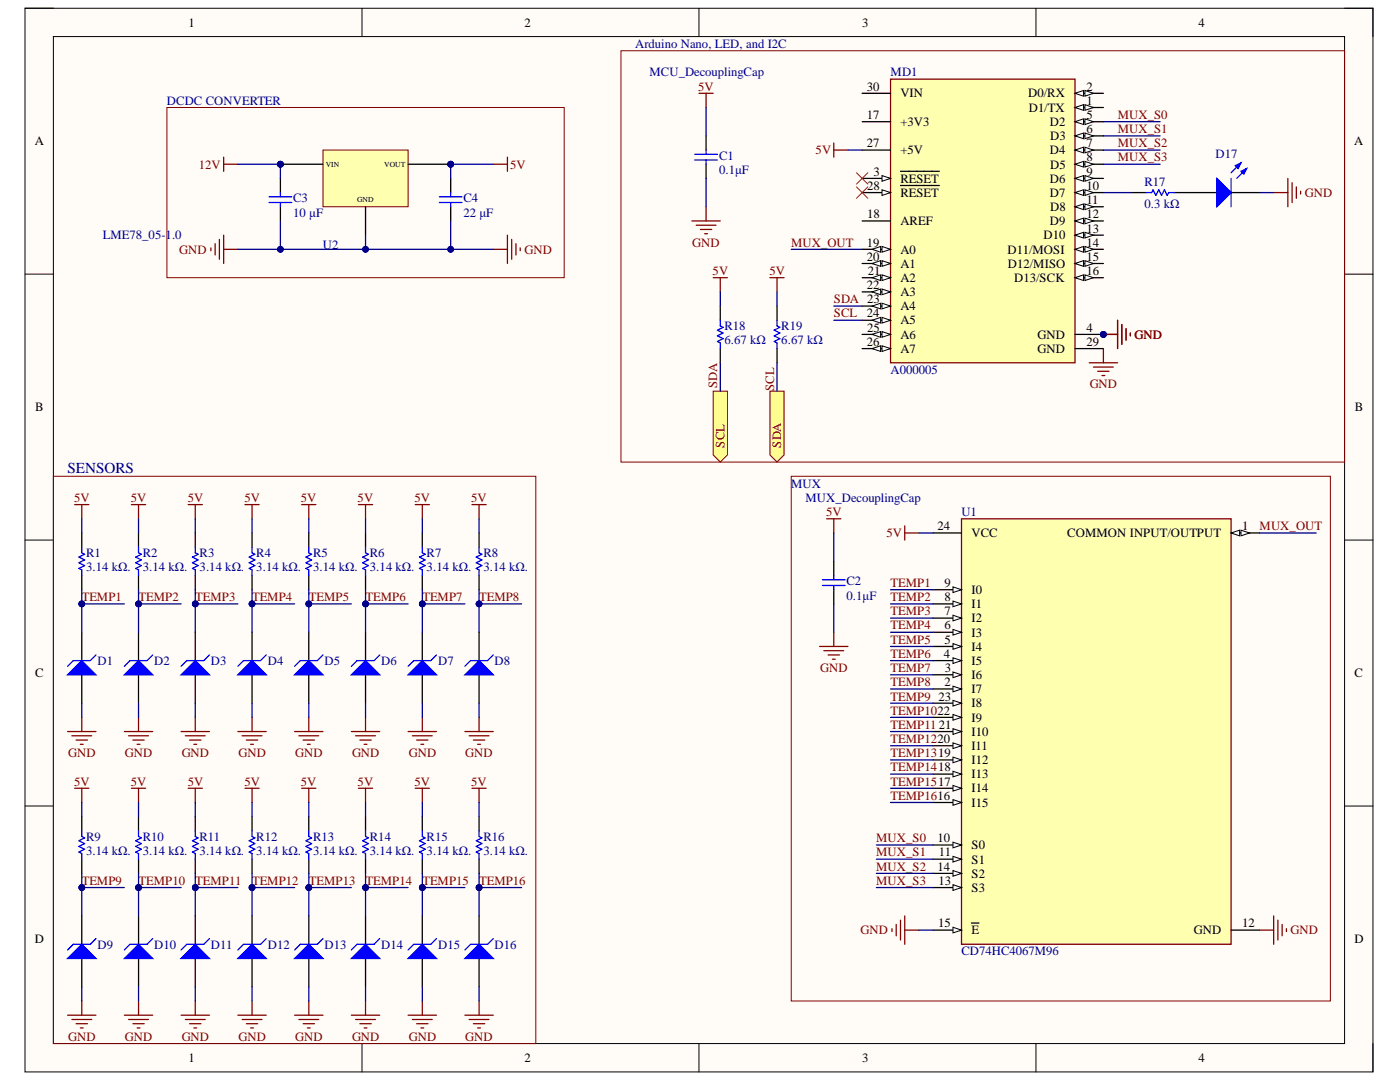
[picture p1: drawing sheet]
<svg xmlns="http://www.w3.org/2000/svg" width="279mm" height="216mm" viewBox="0 0 279 216" stroke-linecap="round" stroke-linejoin="round" font-family="sans-serif">
<defs><g id="words">
<text font-size="3" fill="#000080" x="13.4" y="94.4">SENSORS</text>
<g font-size="2.5">
<text x="37.6" y="5.3">1</text>
<text x="104.7" y="5.3">2</text>
<text x="172.1" y="5.3">3</text>
<text x="239.2" y="5.3">4</text>
<text x="173" y="23.8">17</text>
<text x="173" y="18.1">30</text>
<text x="179.7" y="19.4">VIN</text>
<text x="205.2" y="19.4">D0/RX</text>
<text x="205.3" y="22.3">D1/TX</text>
<text x="216.8" y="18.1">2</text>
<text x="216.8" y="20.9">1</text>
<text x="216.8" y="23.8">5</text>
<text x="6.9" y="29">A</text>
<text x="173" y="29.4">27</text>
<text x="179.7" y="25.1">+3V3</text>
<text x="209.5" y="25.1">D2</text>
<text x="209.6" y="28">D3</text>
<text x="216.8" y="26.5">6</text>
<text x="216.8" y="29.4">7</text>
<text x="270.2" y="29">A</text>
<text x="174.4" y="35.1">3</text>
<text x="179.7" y="30.8">+5V</text>
<text x="209.5" y="30.8">D4</text>
<text x="209.6" y="33.6">D5</text>
<text x="216.8" y="32.2">8</text>
<text x="216.8" y="35.1">9</text>
<text x="173.1" y="37.9">28</text>
<text x="179.7" y="36.4">RESET</text>
<text x="179.7" y="39.3">RESET</text>
<text x="209.5" y="36.4">D6</text>
<text x="209.5" y="39.3">D7</text>
<text x="216.8" y="37.9">10</text>
<text x="216.8" y="40.7">11</text>
<text x="173.1" y="43.5">18</text>
<text x="179.7" y="45">AREF</text>
<text x="208.3" y="47.8">D10</text>
<text x="209.5" y="45">D9</text>
<text x="209.6" y="42.1">D8</text>
<text x="216.8" y="43.5">12</text>
<text x="216.8" y="46.4">13</text>
<text x="173" y="49.2">19</text>
<text x="173" y="52">20</text>
<text x="179.7" y="50.6">A0</text>
<text x="179.7" y="53.4">A1</text>
<text x="201.1" y="50.6">D11/MOSI</text>
<text x="201.2" y="53.4">D12/MISO</text>
<text x="216.8" y="49.2">14</text>
<text x="216.8" y="52">15</text>
<text x="173" y="57.6">22</text>
<text x="173.2" y="54.9">21</text>
<text x="179.7" y="56.3">A2</text>
<text x="179.7" y="59.1">A3</text>
<text x="202.4" y="56.3">D13/SCK</text>
<text x="216.8" y="54.9">16</text>
<text x="173" y="63.3">24</text>
<text x="179.7" y="62">A4</text>
<text x="179.7" y="64.7">A5</text>
<text x="173" y="69">26</text>
<text x="173.1" y="66.2">25</text>
<text x="179.7" y="67.6">A6</text>
<text x="179.7" y="70.4">A7</text>
<text x="207.1" y="67.6">GND</text>
<text x="207.1" y="70.4">GND</text>
<text x="216.8" y="66.2">4</text>
<text x="216.8" y="69">29</text>
<text x="7" y="82.1">B</text>
<text x="270.4" y="82.1">B</text>
<text x="187.1" y="105.8">24</text>
<text x="193.9" y="107.2">VCC</text>
<text x="213" y="107.2">COMMON INPUT/OUTPUT</text>
<text x="247.9" y="105.8">1</text>
<text x="188.5" y="117.1">9</text>
<text x="188.5" y="119.9">8</text>
<text x="193.9" y="118.5">I0</text>
<text x="188.5" y="122.8">7</text>
<text x="188.5" y="125.6">6</text>
<text x="193.9" y="121.4">I1</text>
<text x="193.9" y="124.1">I2</text>
<text x="188.4" y="131.2">4</text>
<text x="188.5" y="128.5">5</text>
<text x="193.9" y="127">I3</text>
<text x="193.9" y="129.8">I4</text>
<text x="7" y="135.1">C</text>
<text x="188.5" y="136.9">2</text>
<text x="188.6" y="134.1">3</text>
<text x="193.9" y="132.7">I5</text>
<text x="193.9" y="135.5">I6</text>
<text x="270.3" y="135.1">C</text>
<text x="187.3" y="139.8">23</text>
<text x="193.9" y="138.3">I7</text>
<text x="193.9" y="141.1">I8</text>
<text x="187.4" y="145.4">21</text>
<text x="193.9" y="144">I9</text>
<text x="193.9" y="146.8">I10</text>
<text x="193.9" y="149.7">I11</text>
<text x="193.9" y="152.5">I12</text>
<text x="193.9" y="155.3">I13</text>
<text x="193.9" y="158.1">I14</text>
<text x="193.9" y="161">I15</text>
<text x="187.1" y="168.1">10</text>
<text x="187.1" y="173.8">14</text>
<text x="187.4" y="170.9">11</text>
<text x="193.9" y="169.4">S0</text>
<text x="193.9" y="172.3">S1</text>
<text x="187.3" y="176.5">13</text>
<text x="193.9" y="175.1">S2</text>
<text x="193.9" y="178">S3</text>
<text x="187.2" y="185">15</text>
<text x="247.9" y="185">12</text>
<text x="6.9" y="188.2">D</text>
<text x="193.9" y="186.4">E</text>
<text x="238.3" y="186.4">GND</text>
<text x="270.3" y="188.2">D</text>
<text x="37.6" y="211.9">1</text>
<text x="104.7" y="211.9">2</text>
<text x="172.1" y="211.9">3</text>
<text x="239.2" y="211.9">4</text>
</g>
<g font-size="2.5" fill="#000080">
<text x="126.7" y="9.6">Arduino Nano, LED, and I2C</text>
<text x="129.6" y="15.2">MCU_DecouplingCap</text>
<text x="177.7" y="15.2">MD1</text>
<text x="33.3" y="20.9">DCDC CONVERTER</text>
<text x="143.5" y="34.7">0.1μF</text>
<text x="143.5" y="32">C1</text>
<text x="242.6" y="31.6">D17</text>
<text x="58.5" y="40.4">C3</text>
<text x="92.5" y="40.4">C4</text>
<text x="228.4" y="41.6">0.3 kΩ</text>
<text x="228.4" y="37">R17</text>
<text x="20.5" y="47.8">LME78_05-1.0</text>
<text x="58.5" y="43.3">10 μF</text>
<text x="92.5" y="43.3">22 μF</text>
<text x="64.4" y="49.8">U2</text>
<text x="144.6" y="65.9">R18</text>
<text x="155.9" y="65.9">R19</text>
<text x="144.6" y="68.7">6.67 kΩ</text>
<text x="155.9" y="68.7">6.67 kΩ</text>
<text x="177.7" y="74.6">A000005</text>
<text x="157.9" y="97.3">MUX</text>
<text x="160.7" y="100.1">MUX_DecouplingCap</text>
<text x="191.9" y="102.9">U1</text>
<text x="17.2" y="111.1">R1</text>
<text x="28.5" y="111.1">R2</text>
<text x="39.8" y="111.1">R3</text>
<text x="51.2" y="111.1">R4</text>
<text x="62.5" y="111.1">R5</text>
<text x="73.8" y="111.1">R6</text>
<text x="85.1" y="111.1">R7</text>
<text x="96.5" y="111.1">R8</text>
<text x="17.2" y="114">3.14 kΩ.</text>
<text x="28.5" y="114">3.14 kΩ.</text>
<text x="39.8" y="114">3.14 kΩ.</text>
<text x="51.2" y="114">3.14 kΩ.</text>
<text x="62.5" y="114">3.14 kΩ.</text>
<text x="73.8" y="114">3.14 kΩ.</text>
<text x="85.1" y="114">3.14 kΩ.</text>
<text x="96.5" y="114">3.14 kΩ.</text>
<text x="168.9" y="119.7">0.1μF</text>
<text x="168.9" y="116.8">C2</text>
<text x="19.4" y="132.7">D1</text>
<text x="30.8" y="132.7">D2</text>
<text x="42.1" y="132.7">D3</text>
<text x="53.4" y="132.7">D4</text>
<text x="64.8" y="132.7">D5</text>
<text x="76.1" y="132.7">D6</text>
<text x="87.4" y="132.7">D7</text>
<text x="98.7" y="132.7">D8</text>
<text x="17.2" y="167.8">R9</text>
<text x="28.5" y="167.8">R10</text>
<text x="39.8" y="167.8">R11</text>
<text x="51.2" y="167.8">R12</text>
<text x="62.5" y="167.8">R13</text>
<text x="73.8" y="167.8">R14</text>
<text x="85.1" y="167.8">R15</text>
<text x="96.5" y="167.8">R16</text>
<text x="17.2" y="170.6">3.14 kΩ.</text>
<text x="28.5" y="170.6">3.14 kΩ.</text>
<text x="39.8" y="170.6">3.14 kΩ.</text>
<text x="51.2" y="170.6">3.14 kΩ.</text>
<text x="62.5" y="170.6">3.14 kΩ.</text>
<text x="73.8" y="170.6">3.14 kΩ.</text>
<text x="85.1" y="170.6">3.14 kΩ.</text>
<text x="96.5" y="170.6">3.14 kΩ.</text>
<text x="19.4" y="189.3">D9</text>
<text x="30.8" y="189.3">D10</text>
<text x="42.1" y="189.3">D11</text>
<text x="53.4" y="189.3">D12</text>
<text x="64.8" y="189.3">D13</text>
<text x="76.1" y="189.3">D14</text>
<text x="87.4" y="189.3">D15</text>
<text x="98.7" y="189.3">D16</text>
<text x="191.9" y="190.7">CD74HC4067M96</text>
</g>
<g font-size="2.5" fill="#800000">
<text x="139.3" y="18.1">5V</text>
<text x="223.1" y="23.8">MUX_S0</text>
<text x="223.1" y="26.5">MUX_S1</text>
<text x="223.1" y="29.4">MUX_S2</text>
<text x="39.7" y="33.6">12V</text>
<text x="101.8" y="33.6">5V</text>
<text x="162.8" y="30.8">5V</text>
<text x="223.1" y="32.2">MUX_S3</text>
<text x="260.4" y="39.3">GND</text>
<text x="35.8" y="50.6">GND</text>
<text x="104.7" y="50.6">GND</text>
<text x="138.2" y="49.2">GND</text>
<text x="157.9" y="49.2">MUX_OUT</text>
<text x="142.2" y="54.9">5V</text>
<text x="153.6" y="54.9">5V</text>
<text x="166.4" y="60.5">SDA 23</text>
<text x="166.4" y="63.3">SCL</text>
<text x="226.4" y="67.6">GND</text>
<text x="143.2" y="77.5" transform="rotate(-90 143.2 77.5)">SDA</text>
<text x="217.5" y="77.5">GND</text>
<text x="154.5" y="78" transform="rotate(-90 154.5 78)">SCL</text>
<text x="144.6" y="89.3" transform="rotate(-90 144.6 89.3)">SCL</text>
<text x="155.9" y="89.3" transform="rotate(-90 155.9 89.3)">SDA</text>
<text x="14.8" y="100.1">5V</text>
<text x="26.1" y="100.1">5V</text>
<text x="37.5" y="100.1">5V</text>
<text x="48.8" y="100.1">5V</text>
<text x="60" y="100.1">5V</text>
<text x="71.4" y="100.1">5V</text>
<text x="82.7" y="100.1">5V</text>
<text x="94" y="100.1">5V</text>
<text x="164.9" y="102.9">5V</text>
<text x="176.9" y="107.2">5V</text>
<text x="251.4" y="105.8">MUX_OUT</text>
<text x="16.3" y="119.9">TEMP1</text>
<text x="27.6" y="119.9">TEMP2</text>
<text x="39" y="119.9">TEMP3</text>
<text x="50.3" y="119.9">TEMP4</text>
<text x="61.6" y="119.9">TEMP5</text>
<text x="73" y="119.9">TEMP6</text>
<text x="84.3" y="119.9">TEMP7</text>
<text x="95.6" y="119.9">TEMP8</text>
<text x="177.7" y="117.1">TEMP1</text>
<text x="177.7" y="119.9">TEMP2</text>
<text x="177.7" y="122.8">TEMP3</text>
<text x="177.7" y="125.6">TEMP4</text>
<text x="177.7" y="128.5">TEMP5</text>
<text x="177.7" y="131.2">TEMP6</text>
<text x="163.7" y="134.1">GND</text>
<text x="177.7" y="134.1">TEMP7</text>
<text x="177.7" y="136.9">TEMP8</text>
<text x="177.7" y="139.8">TEMP9</text>
<text x="177.7" y="142.6">TEMP1022</text>
<text x="177.7" y="145.4">TEMP11</text>
<text x="177.7" y="148.2">TEMP1220</text>
<text x="13.6" y="151.1">GND</text>
<text x="24.9" y="151.1">GND</text>
<text x="36.3" y="151.1">GND</text>
<text x="47.6" y="151.1">GND</text>
<text x="58.9" y="151.1">GND</text>
<text x="70.3" y="151.1">GND</text>
<text x="81.6" y="151.1">GND</text>
<text x="92.8" y="151.1">GND</text>
<text x="177.7" y="151.1">TEMP1319</text>
<text x="177.7" y="153.9">TEMP1418</text>
<text x="14.8" y="156.8">5V</text>
<text x="26.1" y="156.8">5V</text>
<text x="37.5" y="156.8">5V</text>
<text x="48.8" y="156.8">5V</text>
<text x="60" y="156.8">5V</text>
<text x="71.4" y="156.8">5V</text>
<text x="82.7" y="156.8">5V</text>
<text x="94" y="156.8">5V</text>
<text x="177.7" y="156.8">TEMP1517</text>
<text x="177.7" y="159.6">TEMP1616</text>
<text x="174.9" y="168.1">MUX_S0</text>
<text x="174.9" y="170.9">MUX_S1</text>
<text x="174.9" y="173.8">MUX_S2</text>
<text x="16.3" y="176.5">TEMP9</text>
<text x="27.6" y="176.5">TEMP10</text>
<text x="39" y="176.5">TEMP11</text>
<text x="50.3" y="176.5">TEMP12</text>
<text x="61.6" y="176.5">TEMP13</text>
<text x="73" y="176.5">TEMP14</text>
<text x="84.3" y="176.5">TEMP15</text>
<text x="95.6" y="176.5">TEMP16</text>
<text x="174.9" y="176.5">MUX_S3</text>
<text x="171.7" y="186.4">GND</text>
<text x="257.6" y="186.4">GND</text>
<text x="13.6" y="207.6">GND</text>
<text x="24.9" y="207.6">GND</text>
<text x="36.3" y="207.6">GND</text>
<text x="47.6" y="207.6">GND</text>
<text x="58.9" y="207.6">GND</text>
<text x="70.3" y="207.6">GND</text>
<text x="81.6" y="207.6">GND</text>
<text x="92.8" y="207.6">GND</text>
</g>
<g font-size="1.5">
<text x="65" y="33.3">VIN</text>
<text x="76.7" y="33.3">VOUT</text>
<text x="71.3" y="40.3">GND</text>
</g>
</g></defs>
<path d="M5 1.6h269v212.3h-269z" fill-rule="evenodd" fill="#fffcf8"/>
<path d="M5 1.6h269v212.3h-269z" fill="none" stroke="#000" stroke-width=".2"/>
<path d="M10.7 7.3h257.6v200.9h-257.6z" fill-rule="evenodd" fill="#fffcf8"/>
<g fill="none" stroke="#000" stroke-width=".2">
<path d="M5 1.6h5.7M10.7 7.3h257.6v200.9h-257.6zM72.2 1.6v5.7M139.5 1.6v5.7M206.8 1.6v5.7M268.3 1.6h5.7v5.7M5 54.7h5.7M268.3 54.7h5.7M5 107.8h5.7M268.3 107.8h5.7M5 160.8h5.7M268.3 160.8h5.7"/>
<path d="M72.2 208.2v5.7M139.5 208.2v5.7M206.8 208.2v5.7M274 208.2v5.7"/>
</g>
<circle cx="220.2" cy="66.7" r=".57" fill="#000080"/>
<circle cx="220.2" cy="66.7" r=".57" fill="none" stroke="#000080" stroke-width=".2"/>
<path d="M177.7 15.8h36.8v56.6h-36.8z" fill-rule="evenodd" fill="#ffffb0"/>
<path d="M177.7 15.8h36.8v56.6h-36.8z" fill="none" stroke="#800000" stroke-width=".25"/>
<path d="M172.1 18.6h5.6M214.5 18.6h5.7M172.1 24.3h5.6" fill="none" stroke="#000" stroke-width=".25"/>
<path d="M214.5 18.6l1.7-.5v1.1z" fill="#f8fcff"/>
<path d="M214.5 18.6l1.7-.5v1.1z" fill="none" stroke="#000" stroke-width=".2"/>
<path d="M216.5 18.1l1.7 .5-1.7 .6z" fill="#f8fcff"/>
<path d="M216.5 18.1l1.7 .5-1.7 .6z" fill="none" stroke="#000" stroke-width=".2"/>
<path d="M214.5 21.5h5.7" fill="none" stroke="#000" stroke-width=".25"/>
<path d="M214.5 21.5l1.7-.6v1.1z" fill="#f8fcff"/>
<path d="M214.5 21.5l1.7-.6v1.1z" fill="none" stroke="#000" stroke-width=".2"/>
<path d="M216.5 20.9l1.7 .6-1.7 .5z" fill="#f8fcff"/>
<path d="M216.5 20.9l1.7 .6-1.7 .5z" fill="none" stroke="#000" stroke-width=".2"/>
<path d="M214.5 24.3h5.7" fill="none" stroke="#000" stroke-width=".25"/>
<path d="M214.5 24.3l1.7-.6v1.1z" fill="#f8fcff"/>
<path d="M214.5 24.3l1.7-.6v1.1z" fill="none" stroke="#000" stroke-width=".2"/>
<path d="M216.5 23.7l1.7 .6-1.7 .5z" fill="#f8fcff"/>
<path d="M216.5 23.7l1.7 .6-1.7 .5z" fill="none" stroke="#000" stroke-width=".2"/>
<path d="M214.5 27.1h5.7" fill="none" stroke="#000" stroke-width=".25"/>
<path d="M214.5 27.1l1.7-.6v1.2z" fill="#f8fcff"/>
<path d="M214.5 27.1l1.7-.6v1.2z" fill="none" stroke="#000" stroke-width=".2"/>
<path d="M216.5 26.5l1.7 .6-1.7 .6z" fill="#f8fcff"/>
<path d="M216.5 26.5l1.7 .6-1.7 .6z" fill="none" stroke="#000" stroke-width=".2"/>
<path d="M214.5 29.9h5.7" fill="none" stroke="#000" stroke-width=".25"/>
<path d="M214.5 29.9l1.7-.5v1.1z" fill="#f8fcff"/>
<path d="M214.5 29.9l1.7-.5v1.1z" fill="none" stroke="#000" stroke-width=".2"/>
<path d="M216.5 29.4l1.7 .5-1.7 .6z" fill="#f8fcff"/>
<path d="M216.5 29.4l1.7 .5-1.7 .6z" fill="none" stroke="#000" stroke-width=".2"/>
<path d="M214.5 32.8h5.7" fill="none" stroke="#000" stroke-width=".25"/>
<path d="M214.5 32.8l1.7-.6v1.1z" fill="#f8fcff"/>
<path d="M214.5 32.8l1.7-.6v1.1z" fill="none" stroke="#000" stroke-width=".2"/>
<path d="M216.5 32.2l1.7 .6-1.7 .5z" fill="#f8fcff"/>
<path d="M216.5 32.2l1.7 .6-1.7 .5z" fill="none" stroke="#000" stroke-width=".2"/>
<path d="M214.5 35.6h5.7" fill="none" stroke="#000" stroke-width=".25"/>
<path d="M214.5 35.6l1.7-.6v1.2z" fill="#f8fcff"/>
<path d="M214.5 35.6l1.7-.6v1.2z" fill="none" stroke="#000" stroke-width=".2"/>
<path d="M216.5 35l1.7 .6-1.7 .6z" fill="#f8fcff"/>
<path d="M216.5 35l1.7 .6-1.7 .6z" fill="none" stroke="#000" stroke-width=".2"/>
<path d="M214.5 38.4h5.7" fill="none" stroke="#000" stroke-width=".25"/>
<path d="M214.5 38.4l1.7-.5v1.1z" fill="#f8fcff"/>
<path d="M214.5 38.4l1.7-.5v1.1z" fill="none" stroke="#000" stroke-width=".2"/>
<path d="M216.5 37.9l1.7 .5-1.7 .6z" fill="#f8fcff"/>
<path d="M216.5 37.9l1.7 .5-1.7 .6z" fill="none" stroke="#000" stroke-width=".2"/>
<path d="M214.5 41.3h5.7" fill="none" stroke="#000" stroke-width=".25"/>
<path d="M214.5 41.3l1.7-.6v1.1z" fill="#f8fcff"/>
<path d="M214.5 41.3l1.7-.6v1.1z" fill="none" stroke="#000" stroke-width=".2"/>
<path d="M216.5 40.7l1.7 .6-1.7 .5z" fill="#f8fcff"/>
<path d="M216.5 40.7l1.7 .6-1.7 .5z" fill="none" stroke="#000" stroke-width=".2"/>
<path d="M214.5 44.1h5.7" fill="none" stroke="#000" stroke-width=".25"/>
<path d="M214.5 44.1l1.7-.6v1.2z" fill="#f8fcff"/>
<path d="M214.5 44.1l1.7-.6v1.2z" fill="none" stroke="#000" stroke-width=".2"/>
<path d="M216.5 43.5l1.7 .6-1.7 .6z" fill="#f8fcff"/>
<path d="M216.5 43.5l1.7 .6-1.7 .6z" fill="none" stroke="#000" stroke-width=".2"/>
<path d="M214.5 46.9h5.7" fill="none" stroke="#000" stroke-width=".25"/>
<path d="M214.5 46.9l1.7-.5v1.1z" fill="#f8fcff"/>
<path d="M214.5 46.9l1.7-.5v1.1z" fill="none" stroke="#000" stroke-width=".2"/>
<path d="M216.5 46.4l1.7 .5-1.7 .6z" fill="#f8fcff"/>
<path d="M216.5 46.4l1.7 .5-1.7 .6z" fill="none" stroke="#000" stroke-width=".2"/>
<path d="M214.5 49.8h5.7" fill="none" stroke="#000" stroke-width=".25"/>
<path d="M214.5 49.8l1.7-.6v1.1z" fill="#f8fcff"/>
<path d="M214.5 49.8l1.7-.6v1.1z" fill="none" stroke="#000" stroke-width=".2"/>
<path d="M216.5 49.2l1.7 .6-1.7 .5z" fill="#f8fcff"/>
<path d="M216.5 49.2l1.7 .6-1.7 .5z" fill="none" stroke="#000" stroke-width=".2"/>
<path d="M214.5 52.6h5.7" fill="none" stroke="#000" stroke-width=".25"/>
<path d="M214.5 52.6l1.7-.6v1.1z" fill="#f8fcff"/>
<path d="M214.5 52.6l1.7-.6v1.1z" fill="none" stroke="#000" stroke-width=".2"/>
<path d="M216.5 52l1.7 .6-1.7 .5z" fill="#f8fcff"/>
<path d="M216.5 52l1.7 .6-1.7 .5z" fill="none" stroke="#000" stroke-width=".2"/>
<path d="M214.5 55.4h5.7" fill="none" stroke="#000" stroke-width=".25"/>
<path d="M214.5 55.4l1.7-.6v1.2z" fill="#f8fcff"/>
<path d="M214.5 55.4l1.7-.6v1.2z" fill="none" stroke="#000" stroke-width=".2"/>
<path d="M216.5 54.8l1.7 .6-1.7 .6z" fill="#f8fcff"/>
<path d="M216.5 54.8l1.7 .6-1.7 .6z" fill="none" stroke="#000" stroke-width=".2"/>
<path d="M214.5 66.7h5.7" fill="none" stroke="#000" stroke-width=".25"/>
<circle cx="220.2" cy="66.7" r=".57" fill="#000080"/>
<circle cx="220.2" cy="66.7" r=".57" fill="none" stroke="#000080" stroke-width=".2"/>
<path d="M172.1 29.9h5.6M172.1 35.6h5.6M214.5 69.6h5.7" fill="none" stroke="#000" stroke-width=".25"/>
<path d="M176 35l1.7 .6-1.7 .6z" fill="#f8fcff"/>
<path d="M176 35l1.7 .6-1.7 .6z" fill="none" stroke="#000" stroke-width=".2"/>
<path d="M172.1 38.4h5.6M179.7 34.2h7.8" fill="none" stroke="#000" stroke-width=".25"/>
<path d="M176 37.9l1.7 .5-1.7 .6z" fill="#f8fcff"/>
<path d="M176 37.9l1.7 .5-1.7 .6z" fill="none" stroke="#000" stroke-width=".2"/>
<path d="M179.7 37h7.8M172.1 44.1h5.6M172.1 49.8h5.6" fill="none" stroke="#000" stroke-width=".25"/>
<path d="M176 49.2l1.7 .6-1.7 .5z" fill="#f8fcff"/>
<path d="M176 49.2l1.7 .6-1.7 .5z" fill="none" stroke="#000" stroke-width=".2"/>
<path d="M174 49.8l1.8-.6v1.1z" fill="#f8fcff"/>
<path d="M174 49.8l1.8-.6v1.1z" fill="none" stroke="#000" stroke-width=".2"/>
<path d="M172.1 52.6h5.6" fill="none" stroke="#000" stroke-width=".25"/>
<path d="M176 52l1.7 .6-1.7 .5z" fill="#f8fcff"/>
<path d="M176 52l1.7 .6-1.7 .5z" fill="none" stroke="#000" stroke-width=".2"/>
<path d="M174 52.6l1.8-.6v1.1z" fill="#f8fcff"/>
<path d="M174 52.6l1.8-.6v1.1z" fill="none" stroke="#000" stroke-width=".2"/>
<path d="M172.1 55.4h5.6" fill="none" stroke="#000" stroke-width=".25"/>
<path d="M176 54.8l1.7 .6-1.7 .6z" fill="#f8fcff"/>
<path d="M176 54.8l1.7 .6-1.7 .6z" fill="none" stroke="#000" stroke-width=".2"/>
<path d="M174 55.4l1.8-.6v1.2z" fill="#f8fcff"/>
<path d="M174 55.4l1.8-.6v1.2z" fill="none" stroke="#000" stroke-width=".2"/>
<path d="M172.1 58.2h5.6" fill="none" stroke="#000" stroke-width=".25"/>
<path d="M176 57.7l1.7 .5-1.7 .6z" fill="#f8fcff"/>
<path d="M176 57.7l1.7 .5-1.7 .6z" fill="none" stroke="#000" stroke-width=".2"/>
<path d="M174 58.2l1.8-.5v1.1z" fill="#f8fcff"/>
<path d="M174 58.2l1.8-.5v1.1z" fill="none" stroke="#000" stroke-width=".2"/>
<path d="M172.1 61.1h5.6" fill="none" stroke="#000" stroke-width=".25"/>
<path d="M176 60.5l1.7 .6-1.7 .5z" fill="#f8fcff"/>
<path d="M176 60.5l1.7 .6-1.7 .5z" fill="none" stroke="#000" stroke-width=".2"/>
<path d="M174 61.1l1.8-.6v1.1z" fill="#f8fcff"/>
<path d="M174 61.1l1.8-.6v1.1z" fill="none" stroke="#000" stroke-width=".2"/>
<path d="M172.1 63.9h5.6" fill="none" stroke="#000" stroke-width=".25"/>
<path d="M176 63.3l1.7 .6-1.7 .6z" fill="#f8fcff"/>
<path d="M176 63.3l1.7 .6-1.7 .6z" fill="none" stroke="#000" stroke-width=".2"/>
<path d="M174 63.9l1.8-.6v1.2z" fill="#f8fcff"/>
<path d="M174 63.9l1.8-.6v1.2z" fill="none" stroke="#000" stroke-width=".2"/>
<path d="M172.1 66.7h5.6" fill="none" stroke="#000" stroke-width=".25"/>
<path d="M176 66.2l1.7 .5-1.7 .6z" fill="#f8fcff"/>
<path d="M176 66.2l1.7 .5-1.7 .6z" fill="none" stroke="#000" stroke-width=".2"/>
<path d="M174 66.7l1.8-.5v1.1z" fill="#f8fcff"/>
<path d="M174 66.7l1.8-.5v1.1z" fill="none" stroke="#000" stroke-width=".2"/>
<path d="M172.1 69.6h5.6" fill="none" stroke="#000" stroke-width=".25"/>
<path d="M176 69l1.7 .6-1.7 .5z" fill="#f8fcff"/>
<path d="M176 69l1.7 .6-1.7 .5z" fill="none" stroke="#000" stroke-width=".2"/>
<path d="M174 69.6l1.8-.6v1.1z" fill="#f8fcff"/>
<path d="M174 69.6l1.8-.6v1.1z" fill="none" stroke="#000" stroke-width=".2"/>
<path d="M166.4 28.5v2.9M166.4 29.9h2.8M217.4 72.4h5.6M218.2 73.2h4M219.1 74.1h2.2M219.9 74.9h.6M220.2 69.6v2.8M220.2 66.7h2.8M223 63.9v5.7M223.9 64.8v3.9M224.7 65.6v2.3M225.6 66.5v.5" fill="none" stroke="#800000" stroke-width=".25"/>
<circle cx="220.2" cy="66.7" r=".57" fill="#000080"/>
<circle cx="220.2" cy="66.7" r=".57" fill="none" stroke="#000080" stroke-width=".2"/>
<path d="M220.2 66.7h2.8M223 63.9v5.7M223.9 64.8v3.9M224.7 65.6v2.3M225.6 66.5v.5" fill="none" stroke="#800000" stroke-width=".25"/>
<circle cx="220.2" cy="66.7" r=".57" fill="#000080"/>
<circle cx="220.2" cy="66.7" r=".57" fill="none" stroke="#000080" stroke-width=".2"/>
<path d="M14.9 100.7h2.8M16.3 100.7v2.8M13.5 146h5.7M14.3 146.8h4M15.2 147.7h2.3M16 148.5h.6M16.3 143.1v2.9" fill="none" stroke="#800000" stroke-width=".25"/>
<path d="M16.3 106.3v2.9M16.3 114.8v2.9M16.3 126.2v5.6M16.3 134.6v5.7" fill="none" stroke="#000" stroke-width=".25"/>
<path d="M16.3 109.2v1.1l.6 .3-1.1 .6 1.1 .5-1.1 .6 1.1 .6-1.1 .5 .5 .3v1.1" fill="none" stroke="#00f" stroke-width=".25"/>
<path d="M13.5 134.6l2.8-2.8 2.9 2.8z" fill="#00f"/>
<path d="M27.6 109.2v1.1l.6 .3-1.1 .6 1.1 .5-1.1 .6 1.1 .6-1.1 .5 .5 .3v1.1M13.5 134.6l2.8-2.8 2.9 2.8zM19.2 130.7l-1.2 1.1h-3.4l-1.1 1.2" fill="none" stroke="#00f" stroke-width=".25"/>
<path d="M26.2 100.7h2.9M27.6 100.7v2.8M24.8 146h5.7M25.7 146.8h3.9M26.5 147.7h2.3M27.4 148.5h.5M27.6 143.1v2.9" fill="none" stroke="#800000" stroke-width=".25"/>
<path d="M27.6 106.3v2.9M27.6 114.8v2.9M27.6 126.2v5.6M27.6 134.6v5.7" fill="none" stroke="#000" stroke-width=".25"/>
<path d="M24.8 134.6l2.8-2.8 2.9 2.8z" fill="#00f"/>
<path d="M39 109.2v1.1l.5 .3-1.1 .6 1.1 .5-1.1 .6 1.1 .6-1.1 .5 .6 .3v1.1M24.8 134.6l2.8-2.8 2.9 2.8zM30.5 130.7l-1.2 1.1h-3.4l-1.1 1.2" fill="none" stroke="#00f" stroke-width=".25"/>
<path d="M37.6 100.7h2.8M39 100.7v2.8M36.1 146h5.7M37 146.8h4M37.8 147.7h2.3M38.7 148.5h.6M39 143.1v2.9" fill="none" stroke="#800000" stroke-width=".25"/>
<path d="M39 106.3v2.9M39 114.8v2.9M39 126.2v5.6M39 134.6v5.7" fill="none" stroke="#000" stroke-width=".25"/>
<path d="M39 131.8l2.8 2.8h-5.7z" fill="#00f"/>
<path d="M50.3 109.2v1.1l.6 .3-1.2 .6 1.2 .5-1.2 .6 1.2 .6-1.2 .5 .6 .3v1.1M39 131.8l2.8 2.8h-5.7zM41.8 130.7l-1.1 1.1h-3.4l-1.2 1.2" fill="none" stroke="#00f" stroke-width=".25"/>
<path d="M48.9 100.7h2.8M50.3 100.7v2.8M47.5 146h5.6M48.3 146.8h4M49.2 147.7h2.2M50 148.5h.6M50.3 143.1v2.9" fill="none" stroke="#800000" stroke-width=".25"/>
<path d="M50.3 106.3v2.9M50.3 114.8v2.9M50.3 126.2v5.6M50.3 134.6v5.7" fill="none" stroke="#000" stroke-width=".25"/>
<path d="M47.5 134.6l2.8-2.8 2.8 2.8z" fill="#00f"/>
<path d="M61.6 109.2v1.1l.6 .3-1.1 .6 1.1 .5-1.1 .6 1.1 .6-1.1 .5 .5 .3v1.1M47.5 134.6l2.8-2.8 2.8 2.8zM53.1 130.7l-1.1 1.1h-3.4l-1.1 1.2" fill="none" stroke="#00f" stroke-width=".25"/>
<path d="M60.2 100.7h2.8M61.6 100.7v2.8M58.8 146h5.7M59.6 146.8h4M60.5 147.7h2.3M61.3 148.5h.6M61.6 143.1v2.9" fill="none" stroke="#800000" stroke-width=".25"/>
<path d="M61.6 106.3v2.9M61.6 114.8v2.9M61.6 126.2v5.6M61.6 134.6v5.7" fill="none" stroke="#000" stroke-width=".25"/>
<path d="M58.8 134.6l2.8-2.8 2.9 2.8z" fill="#00f"/>
<path d="M73 109.2v1.1l.5 .3-1.1 .6 1.1 .5-1.1 .6 1.1 .6-1.1 .5 .6 .3v1.1M58.8 134.6l2.8-2.8 2.9 2.8zM64.5 130.7l-1.2 1.1h-3.4l-1.1 1.2" fill="none" stroke="#00f" stroke-width=".25"/>
<path d="M71.5 100.7h2.9M73 100.7v2.8M70.1 146h5.7M71 146.8h3.9M71.8 147.7h2.3M72.7 148.5h.5M73 143.1v2.9" fill="none" stroke="#800000" stroke-width=".25"/>
<path d="M73 106.3v2.9M73 114.8v2.9M73 126.2v5.6M73 134.6v5.7" fill="none" stroke="#000" stroke-width=".25"/>
<path d="M70.1 134.6l2.9-2.8 2.8 2.8z" fill="#00f"/>
<path d="M84.3 109.2v1.1l.5 .3-1.1 .6 1.1 .5-1.1 .6 1.1 .6-1.1 .5 .6 .3v1.1M70.1 134.6l2.9-2.8 2.8 2.8zM75.8 130.7l-1.1 1.1h-3.4l-1.2 1.2" fill="none" stroke="#00f" stroke-width=".25"/>
<path d="M82.9 100.7h2.8M84.3 100.7v2.8M81.4 146h5.7M82.3 146.8h4M83.1 147.7h2.3M84 148.5h.6M84.3 143.1v2.9" fill="none" stroke="#800000" stroke-width=".25"/>
<path d="M84.3 106.3v2.9M84.3 114.8v2.9M84.3 126.2v5.6M84.3 134.6v5.7" fill="none" stroke="#000" stroke-width=".25"/>
<path d="M81.4 134.6l2.9-2.8 2.8 2.8z" fill="#00f"/>
<path d="M95.6 109.2v1.1l.6 .3-1.2 .6 1.2 .5-1.2 .6 1.2 .6-1.2 .5 .6 .3v1.1M81.4 134.6l2.9-2.8 2.8 2.8zM87.1 130.7l-1.1 1.1h-3.4l-1.2 1.2" fill="none" stroke="#00f" stroke-width=".25"/>
<path d="M94.2 100.7h2.8M95.6 100.7v2.8M92.8 146h5.6M93.6 146.8h4M94.5 147.7h2.2M95.3 148.5h.6M95.6 143.1v2.9" fill="none" stroke="#800000" stroke-width=".25"/>
<path d="M95.6 106.3v2.9M95.6 114.8v2.9M95.6 126.2v5.6M95.6 134.6v5.7" fill="none" stroke="#000" stroke-width=".25"/>
<path d="M92.8 134.6l2.8-2.8 2.8 2.8z" fill="#00f"/>
<path d="M92.8 134.6l2.8-2.8 2.8 2.8zM98.4 130.7l-1.1 1.1h-3.4l-1.1 1.2M16.3 165.8v1.1l.6 .3-1.1 .6 1.1 .5-1.1 .6 1.1 .6-1.1 .5 .5 .3v1.1" fill="none" stroke="#00f" stroke-width=".25"/>
<path d="M14.9 157.3h2.8M16.3 157.3v2.8M16.3 199.7v2.9M13.5 202.6h5.7M14.3 203.4h4M15.2 204.3h2.3M16 205.1h.6" fill="none" stroke="#800000" stroke-width=".25"/>
<path d="M16.3 162.9v2.9M16.3 171.4v2.9M16.3 182.8v5.6M16.3 191.3v5.6" fill="none" stroke="#000" stroke-width=".25"/>
<path d="M13.5 191.3l2.8-2.9 2.9 2.9z" fill="#00f"/>
<path d="M27.6 165.8v1.1l.6 .3-1.1 .6 1.1 .5-1.1 .6 1.1 .6-1.1 .5 .5 .3v1.1M13.5 191.3l2.8-2.9 2.9 2.9zM19.2 187.3l-1.2 1.1h-3.4l-1.1 1.2" fill="none" stroke="#00f" stroke-width=".25"/>
<path d="M26.2 157.3h2.9M27.6 157.3v2.8M27.6 199.7v2.9M24.8 202.6h5.7M25.7 203.4h3.9M26.5 204.3h2.3M27.4 205.1h.5" fill="none" stroke="#800000" stroke-width=".25"/>
<path d="M27.6 162.9v2.9M27.6 171.4v2.9M27.6 182.8v5.6M27.6 191.3v5.6" fill="none" stroke="#000" stroke-width=".25"/>
<path d="M24.8 191.3l2.8-2.9 2.9 2.9z" fill="#00f"/>
<path d="M39 165.8v1.1l.5 .3-1.1 .6 1.1 .5-1.1 .6 1.1 .6-1.1 .5 .6 .3v1.1M24.8 191.3l2.8-2.9 2.9 2.9zM30.5 187.3l-1.1 1.1h-3.5l-1.1 1.2" fill="none" stroke="#00f" stroke-width=".25"/>
<path d="M37.6 157.3h2.8M39 157.3v2.8M39 199.7v2.9M36.1 202.6h5.7M37 203.4h4M37.8 204.3h2.3M38.7 205.1h.6" fill="none" stroke="#800000" stroke-width=".25"/>
<path d="M39 162.9v2.9M39 171.4v2.9M39 182.8v5.6M39 191.3v5.6" fill="none" stroke="#000" stroke-width=".25"/>
<path d="M36.1 191.3l2.9-2.9 2.8 2.9z" fill="#00f"/>
<path d="M50.3 165.8v1.1l.6 .3-1.2 .6 1.2 .5-1.2 .6 1.2 .6-1.2 .5 .6 .3v1.1M36.1 191.3l2.9-2.9 2.8 2.9zM41.8 187.3l-1.1 1.1h-3.4l-1.2 1.2" fill="none" stroke="#00f" stroke-width=".25"/>
<path d="M48.9 157.3h2.8M50.3 157.3v2.8M50.3 199.7v2.9M47.5 202.6h5.6M48.3 203.4h4M49.2 204.3h2.2M50 205.1h.6" fill="none" stroke="#800000" stroke-width=".25"/>
<path d="M50.3 162.9v2.9M50.3 171.4v2.9M50.3 182.8v5.6M50.3 191.3v5.6" fill="none" stroke="#000" stroke-width=".25"/>
<path d="M47.5 191.3l2.8-2.9 2.8 2.9z" fill="#00f"/>
<path d="M61.6 165.8v1.1l.6 .3-1.1 .6 1.1 .5-1.1 .6 1.1 .6-1.1 .5 .5 .3v1.1M47.5 191.3l2.8-2.9 2.8 2.9zM53.1 187.3l-1.1 1.1h-3.4l-1.1 1.2" fill="none" stroke="#00f" stroke-width=".25"/>
<path d="M60.2 157.3h2.8M61.6 157.3v2.8M61.6 199.7v2.9M58.8 202.6h5.7M59.6 203.4h4M60.5 204.3h2.3M61.3 205.1h.6" fill="none" stroke="#800000" stroke-width=".25"/>
<path d="M61.6 162.9v2.9M61.6 171.4v2.9M61.6 182.8v5.6M61.6 191.3v5.6" fill="none" stroke="#000" stroke-width=".25"/>
<path d="M58.8 191.3l2.8-2.9 2.9 2.9z" fill="#00f"/>
<path d="M73 165.8v1.1l.5 .3-1.1 .6 1.1 .5-1.1 .6 1.1 .6-1.1 .5 .6 .3v1.1M58.8 191.3l2.8-2.9 2.9 2.9zM64.5 187.3l-1.2 1.1h-3.4l-1.1 1.2" fill="none" stroke="#00f" stroke-width=".25"/>
<path d="M71.5 157.3h2.9M73 157.3v2.8M73 199.7v2.9M70.1 202.6h5.7M71 203.4h3.9M71.8 204.3h2.3M72.7 205.1h.5" fill="none" stroke="#800000" stroke-width=".25"/>
<path d="M73 162.9v2.9M73 171.4v2.9M73 182.8v5.6M73 191.3v5.6" fill="none" stroke="#000" stroke-width=".25"/>
<path d="M70.1 191.3l2.9-2.9 2.8 2.9z" fill="#00f"/>
<path d="M84.3 165.8v1.1l.5 .3-1.1 .6 1.1 .5-1.1 .6 1.1 .6-1.1 .5 .6 .3v1.1M70.1 191.3l2.9-2.9 2.8 2.9zM75.8 187.3l-1.1 1.1h-3.4l-1.2 1.2" fill="none" stroke="#00f" stroke-width=".25"/>
<path d="M82.9 157.3h2.8M84.3 157.3v2.8M84.3 199.7v2.9M81.4 202.6h5.7M82.3 203.4h4M83.2 204.3h2.2M84 205.1h.6" fill="none" stroke="#800000" stroke-width=".25"/>
<path d="M84.3 162.9v2.9M84.3 171.4v2.9M84.3 182.8v5.6M84.3 191.3v5.6" fill="none" stroke="#000" stroke-width=".25"/>
<path d="M81.4 191.3l2.9-2.9 2.8 2.9z" fill="#00f"/>
<path d="M95.6 165.8v1.1l.6 .3-1.2 .6 1.2 .5-1.2 .6 1.2 .6-1.2 .5 .6 .3v1.1M81.4 191.3l2.9-2.9 2.8 2.9zM87.1 187.3l-1.1 1.1h-3.4l-1.2 1.2" fill="none" stroke="#00f" stroke-width=".25"/>
<path d="M94.2 157.3h2.8M95.6 157.3v2.8M95.6 199.7v2.9M92.8 202.6h5.6M93.6 203.4h4M94.5 204.3h2.2M95.3 205.1h.6" fill="none" stroke="#800000" stroke-width=".25"/>
<path d="M95.6 162.9v2.9M95.6 171.4v2.9M95.6 182.8v5.6M95.6 191.3v5.6" fill="none" stroke="#000" stroke-width=".25"/>
<path d="M92.8 191.3l2.8-2.9 2.8 2.9z" fill="#00f"/>
<path d="M92.8 191.3l2.8-2.9 2.8 2.9zM98.4 187.3l-1.1 1.1h-3.4l-1.1 1.2" fill="none" stroke="#00f" stroke-width=".25"/>
<path d="M191.9 103.5h53.8v84.9h-53.8z" fill-rule="evenodd" fill="#ffffb0"/>
<path d="M191.9 103.5h53.8v84.9h-53.8z" fill="none" stroke="#800000" stroke-width=".25"/>
<path d="M186.2 106.3h5.7M186.2 185.6h5.7" fill="none" stroke="#000" stroke-width=".25"/>
<path d="M190.2 185l1.7 .6-1.7 .6z" fill="#f8fcff"/>
<path d="M190.2 185l1.7 .6-1.7 .6z" fill="none" stroke="#000" stroke-width=".2"/>
<path d="M245.7 106.3h5.7M193.9 184.2h1.5" fill="none" stroke="#000" stroke-width=".25"/>
<path d="M245.7 106.3l1.7-.5v1.1z" fill="#f8fcff"/>
<path d="M245.7 106.3l1.7-.5v1.1z" fill="none" stroke="#000" stroke-width=".2"/>
<path d="M247.7 105.8l1.7 .5-1.7 .6z" fill="#f8fcff"/>
<path d="M247.7 105.8l1.7 .5-1.7 .6z" fill="none" stroke="#000" stroke-width=".2"/>
<path d="M186.2 117.7h5.7" fill="none" stroke="#000" stroke-width=".25"/>
<path d="M190.2 117.1l1.7 .6-1.7 .5z" fill="#f8fcff"/>
<path d="M190.2 117.1l1.7 .6-1.7 .5z" fill="none" stroke="#000" stroke-width=".2"/>
<path d="M186.2 120.5h5.7" fill="none" stroke="#000" stroke-width=".25"/>
<path d="M190.2 119.9l1.7 .6-1.7 .6z" fill="#f8fcff"/>
<path d="M190.2 119.9l1.7 .6-1.7 .6z" fill="none" stroke="#000" stroke-width=".2"/>
<path d="M186.2 123.3h5.7" fill="none" stroke="#000" stroke-width=".25"/>
<path d="M190.2 122.8l1.7 .5-1.7 .6z" fill="#f8fcff"/>
<path d="M190.2 122.8l1.7 .5-1.7 .6z" fill="none" stroke="#000" stroke-width=".2"/>
<path d="M186.2 126.2h5.7" fill="none" stroke="#000" stroke-width=".25"/>
<path d="M190.2 125.6l1.7 .6-1.7 .5z" fill="#f8fcff"/>
<path d="M190.2 125.6l1.7 .6-1.7 .5z" fill="none" stroke="#000" stroke-width=".2"/>
<path d="M186.2 129h5.7" fill="none" stroke="#000" stroke-width=".25"/>
<path d="M190.2 128.4l1.7 .6-1.7 .6z" fill="#f8fcff"/>
<path d="M190.2 128.4l1.7 .6-1.7 .6z" fill="none" stroke="#000" stroke-width=".2"/>
<path d="M186.2 131.8h5.7" fill="none" stroke="#000" stroke-width=".25"/>
<path d="M190.2 131.3l1.7 .5-1.7 .6z" fill="#f8fcff"/>
<path d="M190.2 131.3l1.7 .5-1.7 .6z" fill="none" stroke="#000" stroke-width=".2"/>
<path d="M186.2 134.6h5.7" fill="none" stroke="#000" stroke-width=".25"/>
<path d="M190.2 134.1l1.7 .5-1.7 .6z" fill="#f8fcff"/>
<path d="M190.2 134.1l1.7 .5-1.7 .6z" fill="none" stroke="#000" stroke-width=".2"/>
<path d="M186.2 137.5h5.7" fill="none" stroke="#000" stroke-width=".25"/>
<path d="M190.2 136.9l1.7 .6-1.7 .5z" fill="#f8fcff"/>
<path d="M190.2 136.9l1.7 .6-1.7 .5z" fill="none" stroke="#000" stroke-width=".2"/>
<path d="M186.2 140.3h5.7" fill="none" stroke="#000" stroke-width=".25"/>
<path d="M190.2 139.7l1.7 .6-1.7 .6z" fill="#f8fcff"/>
<path d="M190.2 139.7l1.7 .6-1.7 .6z" fill="none" stroke="#000" stroke-width=".2"/>
<path d="M186.2 143.1h5.7" fill="none" stroke="#000" stroke-width=".25"/>
<path d="M190.2 142.6l1.7 .5-1.7 .6z" fill="#f8fcff"/>
<path d="M190.2 142.6l1.7 .5-1.7 .6z" fill="none" stroke="#000" stroke-width=".2"/>
<path d="M186.2 146h5.7" fill="none" stroke="#000" stroke-width=".25"/>
<path d="M190.2 145.4l1.7 .6-1.7 .5z" fill="#f8fcff"/>
<path d="M190.2 145.4l1.7 .6-1.7 .5z" fill="none" stroke="#000" stroke-width=".2"/>
<path d="M186.2 148.8h5.7" fill="none" stroke="#000" stroke-width=".25"/>
<path d="M190.2 148.2l1.7 .6-1.7 .6z" fill="#f8fcff"/>
<path d="M190.2 148.2l1.7 .6-1.7 .6z" fill="none" stroke="#000" stroke-width=".2"/>
<path d="M186.2 151.6h5.7" fill="none" stroke="#000" stroke-width=".25"/>
<path d="M190.2 151.1l1.7 .5-1.7 .6z" fill="#f8fcff"/>
<path d="M190.2 151.1l1.7 .5-1.7 .6z" fill="none" stroke="#000" stroke-width=".2"/>
<path d="M186.2 154.5h5.7" fill="none" stroke="#000" stroke-width=".25"/>
<path d="M190.2 153.9l1.7 .6-1.7 .5z" fill="#f8fcff"/>
<path d="M190.2 153.9l1.7 .6-1.7 .5z" fill="none" stroke="#000" stroke-width=".2"/>
<path d="M186.2 157.3h5.7" fill="none" stroke="#000" stroke-width=".25"/>
<path d="M190.2 156.7l1.7 .6-1.7 .6z" fill="#f8fcff"/>
<path d="M190.2 156.7l1.7 .6-1.7 .6z" fill="none" stroke="#000" stroke-width=".2"/>
<path d="M186.2 160.1h5.7" fill="none" stroke="#000" stroke-width=".25"/>
<path d="M190.2 159.6l1.7 .5-1.7 .6z" fill="#f8fcff"/>
<path d="M190.2 159.6l1.7 .5-1.7 .6z" fill="none" stroke="#000" stroke-width=".2"/>
<path d="M186.2 168.6h5.7" fill="none" stroke="#000" stroke-width=".25"/>
<path d="M190.2 168l1.7 .6-1.7 .6z" fill="#f8fcff"/>
<path d="M190.2 168l1.7 .6-1.7 .6z" fill="none" stroke="#000" stroke-width=".2"/>
<path d="M186.2 171.4h5.7" fill="none" stroke="#000" stroke-width=".25"/>
<path d="M190.2 170.9l1.7 .5-1.7 .6z" fill="#f8fcff"/>
<path d="M190.2 170.9l1.7 .5-1.7 .6z" fill="none" stroke="#000" stroke-width=".2"/>
<path d="M186.2 174.3h5.7" fill="none" stroke="#000" stroke-width=".25"/>
<path d="M190.2 173.7l1.7 .6-1.7 .5z" fill="#f8fcff"/>
<path d="M190.2 173.7l1.7 .6-1.7 .5z" fill="none" stroke="#000" stroke-width=".2"/>
<path d="M186.2 177.1h5.7" fill="none" stroke="#000" stroke-width=".25"/>
<path d="M190.2 176.5l1.7 .6-1.7 .6z" fill="#f8fcff"/>
<path d="M190.2 176.5l1.7 .6-1.7 .6z" fill="none" stroke="#000" stroke-width=".2"/>
<path d="M245.7 185.6h5.7" fill="none" stroke="#000" stroke-width=".25"/>
<path d="M180.6 104.9v2.9M180.6 106.3h2.8M178 185.3v.6M178.9 184.5v2.2M179.7 183.6v4M180.6 182.8v5.6M180.6 185.6h2.8M251.4 185.6h2.8M254.2 182.8v5.6M255 183.6v4M255.9 184.5v2.2M256.7 185.3v.6" fill="none" stroke="#800000" stroke-width=".25"/>
<circle cx="16.3" cy="120.5" r=".57" fill="#000080"/>
<circle cx="16.3" cy="120.5" r=".57" fill="none" stroke="#000080" stroke-width=".2"/>
<circle cx="27.6" cy="120.5" r=".57" fill="#000080"/>
<circle cx="27.6" cy="120.5" r=".57" fill="none" stroke="#000080" stroke-width=".2"/>
<circle cx="39" cy="120.5" r=".57" fill="#000080"/>
<circle cx="39" cy="120.5" r=".57" fill="none" stroke="#000080" stroke-width=".2"/>
<circle cx="50.3" cy="120.5" r=".57" fill="#000080"/>
<circle cx="50.3" cy="120.5" r=".57" fill="none" stroke="#000080" stroke-width=".2"/>
<circle cx="61.6" cy="120.5" r=".57" fill="#000080"/>
<circle cx="61.6" cy="120.5" r=".57" fill="none" stroke="#000080" stroke-width=".2"/>
<circle cx="73" cy="120.5" r=".57" fill="#000080"/>
<circle cx="73" cy="120.5" r=".57" fill="none" stroke="#000080" stroke-width=".2"/>
<circle cx="84.3" cy="120.5" r=".57" fill="#000080"/>
<circle cx="84.3" cy="120.5" r=".57" fill="none" stroke="#000080" stroke-width=".2"/>
<circle cx="95.6" cy="120.5" r=".57" fill="#000080"/>
<circle cx="95.6" cy="120.5" r=".57" fill="none" stroke="#000080" stroke-width=".2"/>
<circle cx="95.6" cy="177.1" r=".57" fill="#000080"/>
<circle cx="95.6" cy="177.1" r=".57" fill="none" stroke="#000080" stroke-width=".2"/>
<circle cx="73" cy="177.1" r=".57" fill="#000080"/>
<circle cx="73" cy="177.1" r=".57" fill="none" stroke="#000080" stroke-width=".2"/>
<circle cx="61.6" cy="177.1" r=".57" fill="#000080"/>
<circle cx="61.6" cy="177.1" r=".57" fill="none" stroke="#000080" stroke-width=".2"/>
<circle cx="50.3" cy="177.1" r=".57" fill="#000080"/>
<circle cx="50.3" cy="177.1" r=".57" fill="none" stroke="#000080" stroke-width=".2"/>
<circle cx="39" cy="177.1" r=".57" fill="#000080"/>
<circle cx="39" cy="177.1" r=".57" fill="none" stroke="#000080" stroke-width=".2"/>
<circle cx="27.6" cy="177.1" r=".57" fill="#000080"/>
<circle cx="27.6" cy="177.1" r=".57" fill="none" stroke="#000080" stroke-width=".2"/>
<circle cx="16.3" cy="177.1" r=".57" fill="#000080"/>
<circle cx="16.3" cy="177.1" r=".57" fill="none" stroke="#000080" stroke-width=".2"/>
<circle cx="84.3" cy="177.1" r=".57" fill="#000080"/>
<circle cx="84.3" cy="177.1" r=".57" fill="none" stroke="#000080" stroke-width=".2"/>
<path d="M140.9 27.1v2.8M140.9 32.8v2.8M225.9 38.4h2.8M234.4 38.4h8.5M245.7 38.4h5.7M166.4 112v2.8M166.4 117.7v2.8" fill="none" stroke="#000" stroke-width=".25"/>
<path d="M138.6 30.8h4.6M138.6 31.9h4.6M140.9 29.9v.9M140.9 31.9v.9M228.7 38.4h1.1l.3-.5 .6 1.1 .6-1.1 .5 1.1 .6-1.1 .5 1.1 .3-.6h1.2M164.1 115.7h4.6M164.1 116.8h4.6M166.4 114.8v.9M166.4 116.8v.9" fill="none" stroke="#00f" stroke-width=".25"/>
<g fill="none" stroke="#800000" stroke-width=".25">
<path d="M139.5 18.6h2.8M140.9 18.6v2.8M138.1 44.1h5.6M138.9 44.9h4M139.8 45.8h2.2M140.6 46.6h.6M140.9 41.3v2.8M165 103.5h2.8M166.4 103.5v2.8M163.6 129h5.6M164.4 129.8h4M165.3 130.7h2.2"/>
<path d="M166.1 131.5h.6M166.4 126.2v2.8"/>
</g>
<path d="M242.9 35.6l2.8 2.8-2.8 2.9z" fill="#00f"/>
<path d="M242.9 35.6l2.8 2.8-2.8 2.9zM247.7 32.5l-2 2M248.8 33.6l-2 2" fill="none" stroke="#00f" stroke-width=".25"/>
<path d="M247.7 34.2l1.1-.6-.6 1.2z" fill="#00f"/>
<path d="M247.7 34.2l1.1-.6-.6 1.2z" fill="none" stroke="#00f" stroke-width=".25"/>
<path d="M246.5 33.1l1.2-.6-.6 1.1z" fill="#00f"/>
<path d="M245.7 35.6v5.7M246.5 33.1l1.2-.6-.6 1.1zM143.7 63.9v1.1l.6 .3-1.1 .6 1.1 .5-1.1 .6 1.1 .6-1.1 .5 .5 .3v1.2M155.1 63.9v1.1l.5 .3-1.1 .6 1.1 .5-1.1 .6 1.1 .6-1.1 .5 .6 .3v1.2" fill="none" stroke="#00f" stroke-width=".25"/>
<path d="M254.2 38.4h2.8M257 35.6v5.7M257.9 36.5v3.9M258.7 37.3v2.3M259.6 38.2v.5M142.3 55.4h2.9M143.7 55.4v2.8M153.7 55.4h2.8M155.1 55.4v2.8" fill="none" stroke="#800000" stroke-width=".25"/>
<path d="M143.7 61.1v2.8M143.7 69.6v2.8M155.1 61.1v2.8M155.1 69.6v2.8" fill="none" stroke="#000" stroke-width=".25"/>
<path d="M142.3 78.1h2.9v12.7l-1.5 1.4-1.4-1.4z" fill-rule="evenodd" fill="#ffff80"/>
<path d="M142.3 78.1h2.9v12.7l-1.5 1.4-1.4-1.4z" fill="none" stroke="#800000" stroke-width=".2"/>
<path d="M153.7 78.1h2.8v12.7l-1.4 1.4-1.4-1.4z" fill-rule="evenodd" fill="#ffff80"/>
<path d="M153.7 78.1h2.8v12.7l-1.4 1.4-1.4-1.4z" fill="none" stroke="#800000" stroke-width=".2"/>
<circle cx="56" cy="32.8" r=".57" fill="#000080"/>
<circle cx="56" cy="32.8" r=".57" fill="none" stroke="#000080" stroke-width=".2"/>
<circle cx="89.9" cy="32.8" r=".57" fill="#000080"/>
<circle cx="89.9" cy="32.8" r=".57" fill="none" stroke="#000080" stroke-width=".2"/>
<path d="M64.5 29.9h16.9v11.4h-16.9z" fill-rule="evenodd" fill="#ffffb0"/>
<path d="M64.5 29.9h16.9v11.4h-16.9z" fill="none" stroke="#800000" stroke-width=".2"/>
<path d="M56 32.8h8.5" fill="none" stroke="#000" stroke-width=".25"/>
<circle cx="56" cy="32.8" r=".57" fill="#000080"/>
<circle cx="56" cy="32.8" r=".57" fill="none" stroke="#000080" stroke-width=".2"/>
<path d="M81.4 32.8h8.5" fill="none" stroke="#000" stroke-width=".25"/>
<circle cx="89.9" cy="32.8" r=".57" fill="#000080"/>
<circle cx="89.9" cy="32.8" r=".57" fill="none" stroke="#000080" stroke-width=".2"/>
<path d="M56 35.6v2.8M89.9 35.6v2.8M56 41.3v2.8M73 41.3v5.6M89.9 41.3v2.8" fill="none" stroke="#000" stroke-width=".25"/>
<path d="M53.7 39.3h4.5M56 38.4v.9M87.7 39.3h4.5M89.9 38.4v.9M53.7 40.4h4.5M56 40.4v.9M87.7 40.4h4.5M89.9 40.4v.9" fill="none" stroke="#00f" stroke-width=".25"/>
<g fill="none" stroke="#800000" stroke-width=".25">
<path d="M44.6 31.4v2.8M44.6 32.8h2.9M98.4 32.8h2.9M101.3 31.4v2.8M42.1 49.5v.5M42.9 48.6v2.3M43.8 47.8v3.9M44.6 49.8h2.9M44.6 46.9v5.7M98.4 49.8h2.9M101.3 46.9v5.7M102.1 47.8v3.9"/>
<path d="M103 48.6v2.3M103.8 49.5v.5"/>
</g>
<path d="M170.9 34.5l2.3 2.2M170.9 37.3l2.3 2.3M173.2 34.5l-2.3 2.2M173.2 37.3l-2.3 2.3" fill="none" stroke="#f00" stroke-width=".2"/>
<path d="M33.3 21.4h79.3v34h-79.3zM10.7 95h96.2v113.2h-96.2z" fill="none" stroke="#800000" stroke-width=".2"/>
<path d="M169.2 29.9h2.9M16.3 103.5v2.8M16.3 120.5h8.5" fill="none" stroke="#000080" stroke-width=".25"/>
<circle cx="16.3" cy="120.5" r=".57" fill="#000080"/>
<circle cx="16.3" cy="120.5" r=".57" fill="none" stroke="#000080" stroke-width=".2"/>
<path d="M16.3 117.7v8.5" fill="none" stroke="#000080" stroke-width=".25"/>
<circle cx="16.3" cy="120.5" r=".57" fill="#000080"/>
<circle cx="16.3" cy="120.5" r=".57" fill="none" stroke="#000080" stroke-width=".2"/>
<path d="M27.6 103.5v2.8M27.6 120.5h8.5M16.3 140.3v2.8" fill="none" stroke="#000080" stroke-width=".25"/>
<circle cx="27.6" cy="120.5" r=".57" fill="#000080"/>
<circle cx="27.6" cy="120.5" r=".57" fill="none" stroke="#000080" stroke-width=".2"/>
<path d="M27.6 117.7v8.5" fill="none" stroke="#000080" stroke-width=".25"/>
<circle cx="27.6" cy="120.5" r=".57" fill="#000080"/>
<circle cx="27.6" cy="120.5" r=".57" fill="none" stroke="#000080" stroke-width=".2"/>
<path d="M39 103.5v2.8M39 120.5h8.5M27.6 140.3v2.8" fill="none" stroke="#000080" stroke-width=".25"/>
<circle cx="39" cy="120.5" r=".57" fill="#000080"/>
<circle cx="39" cy="120.5" r=".57" fill="none" stroke="#000080" stroke-width=".2"/>
<path d="M39 117.7v8.5" fill="none" stroke="#000080" stroke-width=".25"/>
<circle cx="39" cy="120.5" r=".57" fill="#000080"/>
<circle cx="39" cy="120.5" r=".57" fill="none" stroke="#000080" stroke-width=".2"/>
<path d="M50.3 103.5v2.8M50.3 120.5h8.5M39 140.3v2.8" fill="none" stroke="#000080" stroke-width=".25"/>
<circle cx="50.3" cy="120.5" r=".57" fill="#000080"/>
<circle cx="50.3" cy="120.5" r=".57" fill="none" stroke="#000080" stroke-width=".2"/>
<path d="M50.3 117.7v8.5" fill="none" stroke="#000080" stroke-width=".25"/>
<circle cx="50.3" cy="120.5" r=".57" fill="#000080"/>
<circle cx="50.3" cy="120.5" r=".57" fill="none" stroke="#000080" stroke-width=".2"/>
<path d="M61.6 103.5v2.8M61.6 120.5h8.5M50.3 140.3v2.8" fill="none" stroke="#000080" stroke-width=".25"/>
<circle cx="61.6" cy="120.5" r=".57" fill="#000080"/>
<circle cx="61.6" cy="120.5" r=".57" fill="none" stroke="#000080" stroke-width=".2"/>
<path d="M61.6 117.7v8.5" fill="none" stroke="#000080" stroke-width=".25"/>
<circle cx="61.6" cy="120.5" r=".57" fill="#000080"/>
<circle cx="61.6" cy="120.5" r=".57" fill="none" stroke="#000080" stroke-width=".2"/>
<path d="M73 103.5v2.8M73 120.5h8.4M61.6 140.3v2.8" fill="none" stroke="#000080" stroke-width=".25"/>
<circle cx="73" cy="120.5" r=".57" fill="#000080"/>
<circle cx="73" cy="120.5" r=".57" fill="none" stroke="#000080" stroke-width=".2"/>
<path d="M73 117.7v8.5" fill="none" stroke="#000080" stroke-width=".25"/>
<circle cx="73" cy="120.5" r=".57" fill="#000080"/>
<circle cx="73" cy="120.5" r=".57" fill="none" stroke="#000080" stroke-width=".2"/>
<path d="M84.3 103.5v2.8M84.3 120.5h8.5M73 140.3v2.8" fill="none" stroke="#000080" stroke-width=".25"/>
<circle cx="84.3" cy="120.5" r=".57" fill="#000080"/>
<circle cx="84.3" cy="120.5" r=".57" fill="none" stroke="#000080" stroke-width=".2"/>
<path d="M84.3 117.7v8.5" fill="none" stroke="#000080" stroke-width=".25"/>
<circle cx="84.3" cy="120.5" r=".57" fill="#000080"/>
<circle cx="84.3" cy="120.5" r=".57" fill="none" stroke="#000080" stroke-width=".2"/>
<path d="M95.6 103.5v2.8M95.6 120.5h8.5M84.3 140.3v2.8" fill="none" stroke="#000080" stroke-width=".25"/>
<circle cx="95.6" cy="120.5" r=".57" fill="#000080"/>
<circle cx="95.6" cy="120.5" r=".57" fill="none" stroke="#000080" stroke-width=".2"/>
<path d="M95.6 117.7v8.5" fill="none" stroke="#000080" stroke-width=".25"/>
<circle cx="95.6" cy="120.5" r=".57" fill="#000080"/>
<circle cx="95.6" cy="120.5" r=".57" fill="none" stroke="#000080" stroke-width=".2"/>
<path d="M95.6 140.3v2.8M16.3 160.1v2.8M16.3 177.1h8.5" fill="none" stroke="#000080" stroke-width=".25"/>
<circle cx="16.3" cy="177.1" r=".57" fill="#000080"/>
<circle cx="16.3" cy="177.1" r=".57" fill="none" stroke="#000080" stroke-width=".2"/>
<path d="M16.3 174.3v8.5" fill="none" stroke="#000080" stroke-width=".25"/>
<circle cx="16.3" cy="177.1" r=".57" fill="#000080"/>
<circle cx="16.3" cy="177.1" r=".57" fill="none" stroke="#000080" stroke-width=".2"/>
<path d="M27.6 160.1v2.8M27.6 177.1h8.5M16.3 196.9v2.8" fill="none" stroke="#000080" stroke-width=".25"/>
<circle cx="27.6" cy="177.1" r=".57" fill="#000080"/>
<circle cx="27.6" cy="177.1" r=".57" fill="none" stroke="#000080" stroke-width=".2"/>
<path d="M27.6 174.3v8.5" fill="none" stroke="#000080" stroke-width=".25"/>
<circle cx="27.6" cy="177.1" r=".57" fill="#000080"/>
<circle cx="27.6" cy="177.1" r=".57" fill="none" stroke="#000080" stroke-width=".2"/>
<path d="M39 160.1v2.8M39 177.1h8.5M27.6 196.9v2.8" fill="none" stroke="#000080" stroke-width=".25"/>
<circle cx="39" cy="177.1" r=".57" fill="#000080"/>
<circle cx="39" cy="177.1" r=".57" fill="none" stroke="#000080" stroke-width=".2"/>
<path d="M39 174.3v8.5" fill="none" stroke="#000080" stroke-width=".25"/>
<circle cx="39" cy="177.1" r=".57" fill="#000080"/>
<circle cx="39" cy="177.1" r=".57" fill="none" stroke="#000080" stroke-width=".2"/>
<path d="M50.3 160.1v2.8M50.3 177.1h8.5M39 196.9v2.8" fill="none" stroke="#000080" stroke-width=".25"/>
<circle cx="50.3" cy="177.1" r=".57" fill="#000080"/>
<circle cx="50.3" cy="177.1" r=".57" fill="none" stroke="#000080" stroke-width=".2"/>
<path d="M50.3 174.3v8.5" fill="none" stroke="#000080" stroke-width=".25"/>
<circle cx="50.3" cy="177.1" r=".57" fill="#000080"/>
<circle cx="50.3" cy="177.1" r=".57" fill="none" stroke="#000080" stroke-width=".2"/>
<path d="M61.6 160.1v2.8M61.6 177.1h8.5M50.3 196.9v2.8" fill="none" stroke="#000080" stroke-width=".25"/>
<circle cx="61.6" cy="177.1" r=".57" fill="#000080"/>
<circle cx="61.6" cy="177.1" r=".57" fill="none" stroke="#000080" stroke-width=".2"/>
<path d="M61.6 174.3v8.5" fill="none" stroke="#000080" stroke-width=".25"/>
<circle cx="61.6" cy="177.1" r=".57" fill="#000080"/>
<circle cx="61.6" cy="177.1" r=".57" fill="none" stroke="#000080" stroke-width=".2"/>
<path d="M73 160.1v2.8M73 177.1h8.4M61.6 196.9v2.8" fill="none" stroke="#000080" stroke-width=".25"/>
<circle cx="73" cy="177.1" r=".57" fill="#000080"/>
<circle cx="73" cy="177.1" r=".57" fill="none" stroke="#000080" stroke-width=".2"/>
<path d="M73 174.3v8.5" fill="none" stroke="#000080" stroke-width=".25"/>
<circle cx="73" cy="177.1" r=".57" fill="#000080"/>
<circle cx="73" cy="177.1" r=".57" fill="none" stroke="#000080" stroke-width=".2"/>
<path d="M84.3 160.1v2.8M84.3 177.1h8.5M73 196.9v2.8" fill="none" stroke="#000080" stroke-width=".25"/>
<circle cx="84.3" cy="177.1" r=".57" fill="#000080"/>
<circle cx="84.3" cy="177.1" r=".57" fill="none" stroke="#000080" stroke-width=".2"/>
<path d="M84.3 174.3v8.5" fill="none" stroke="#000080" stroke-width=".25"/>
<circle cx="84.3" cy="177.1" r=".57" fill="#000080"/>
<circle cx="84.3" cy="177.1" r=".57" fill="none" stroke="#000080" stroke-width=".2"/>
<path d="M95.6 160.1v2.8M95.6 177.1h8.5M84.3 196.9v2.8" fill="none" stroke="#000080" stroke-width=".25"/>
<circle cx="95.6" cy="177.1" r=".57" fill="#000080"/>
<circle cx="95.6" cy="177.1" r=".57" fill="none" stroke="#000080" stroke-width=".2"/>
<path d="M95.6 174.3v8.5" fill="none" stroke="#000080" stroke-width=".25"/>
<circle cx="95.6" cy="177.1" r=".57" fill="#000080"/>
<circle cx="95.6" cy="177.1" r=".57" fill="none" stroke="#000080" stroke-width=".2"/>
<g fill="none" stroke="#000080" stroke-width=".25">
<path d="M56 32.8v2.8M140.9 21.4v5.7M140.9 35.6v5.7M220.2 24.3h11.3M220.2 27.1h11.3M220.2 29.9h11.3M220.2 32.8h11.3M220.2 38.4h5.7M251.4 38.4h2.8M143.7 58.2v2.9M155.1 58.2v2.9M157.9 49.8h14.2"/>
<path d="M143.7 72.4v5.7M155.1 72.4v5.7M166.4 63.9h5.7M166.4 61.1h5.7M166.4 106.3v5.7M177.7 117.7h8.5M183.4 106.3h2.8M251.4 106.3h11.3M166.4 120.5v5.7M177.7 120.5h8.5M177.7 123.3h8.5M177.7 126.2h8.5"/>
<path d="M177.7 129h8.5M177.7 131.8h8.5M177.7 134.6h8.5M177.7 137.5h8.5M177.7 140.3h8.5M177.7 143.1h8.5M177.7 146h8.5M177.7 148.8h8.5M177.7 151.6h8.5M177.7 154.5h8.5M177.7 157.3h8.5M174.9 168.6h11.3"/>
<path d="M174.9 171.4h11.3M174.9 174.3h11.3M174.9 177.1h11.3M177.7 160.1h8.5M95.6 196.9v2.8M183.4 185.6h2.8"/>
</g>
<circle cx="56" cy="32.8" r=".57" fill="#000080"/>
<circle cx="56" cy="32.8" r=".57" fill="none" stroke="#000080" stroke-width=".2"/>
<path d="M89.9 32.8v2.8" fill="none" stroke="#000080" stroke-width=".25"/>
<circle cx="89.9" cy="32.8" r=".57" fill="#000080"/>
<circle cx="89.9" cy="32.8" r=".57" fill="none" stroke="#000080" stroke-width=".2"/>
<path d="M73 46.9v2.9h25.4" fill="none" stroke="#000080" stroke-width=".25"/>
<circle cx="73" cy="49.7" r=".57" fill="#000080"/>
<circle cx="73" cy="49.7" r=".57" fill="none" stroke="#000080" stroke-width=".2"/>
<circle cx="89.9" cy="49.7" r=".57" fill="#000080"/>
<circle cx="89.9" cy="49.7" r=".57" fill="none" stroke="#000080" stroke-width=".2"/>
<path d="M47.5 49.8h25.5" fill="none" stroke="#000080" stroke-width=".25"/>
<circle cx="73" cy="49.7" r=".57" fill="#000080"/>
<circle cx="73" cy="49.7" r=".57" fill="none" stroke="#000080" stroke-width=".2"/>
<circle cx="56" cy="49.7" r=".57" fill="#000080"/>
<circle cx="56" cy="49.7" r=".57" fill="none" stroke="#000080" stroke-width=".2"/>
<path d="M56 44.1v5.7" fill="none" stroke="#000080" stroke-width=".25"/>
<circle cx="56" cy="49.7" r=".57" fill="#000080"/>
<circle cx="56" cy="49.7" r=".57" fill="none" stroke="#000080" stroke-width=".2"/>
<path d="M89.9 44.1v5.7" fill="none" stroke="#000080" stroke-width=".25"/>
<circle cx="89.9" cy="49.7" r=".57" fill="#000080"/>
<circle cx="89.9" cy="49.7" r=".57" fill="none" stroke="#000080" stroke-width=".2"/>
<path d="M47.5 32.8h8.5" fill="none" stroke="#000080" stroke-width=".25"/>
<circle cx="56" cy="32.8" r=".57" fill="#000080"/>
<circle cx="56" cy="32.8" r=".57" fill="none" stroke="#000080" stroke-width=".2"/>
<path d="M89.9 32.8h8.5" fill="none" stroke="#000080" stroke-width=".25"/>
<circle cx="89.9" cy="32.8" r=".57" fill="#000080"/>
<circle cx="89.9" cy="32.8" r=".57" fill="none" stroke="#000080" stroke-width=".2"/>
<path d="M123.9 10.1h144.4v82.1h-144.4zM157.9 95h107.6v104.7h-107.6z" fill="none" stroke="#800000" stroke-width=".2"/>
<use href="#words"/>
</svg>
